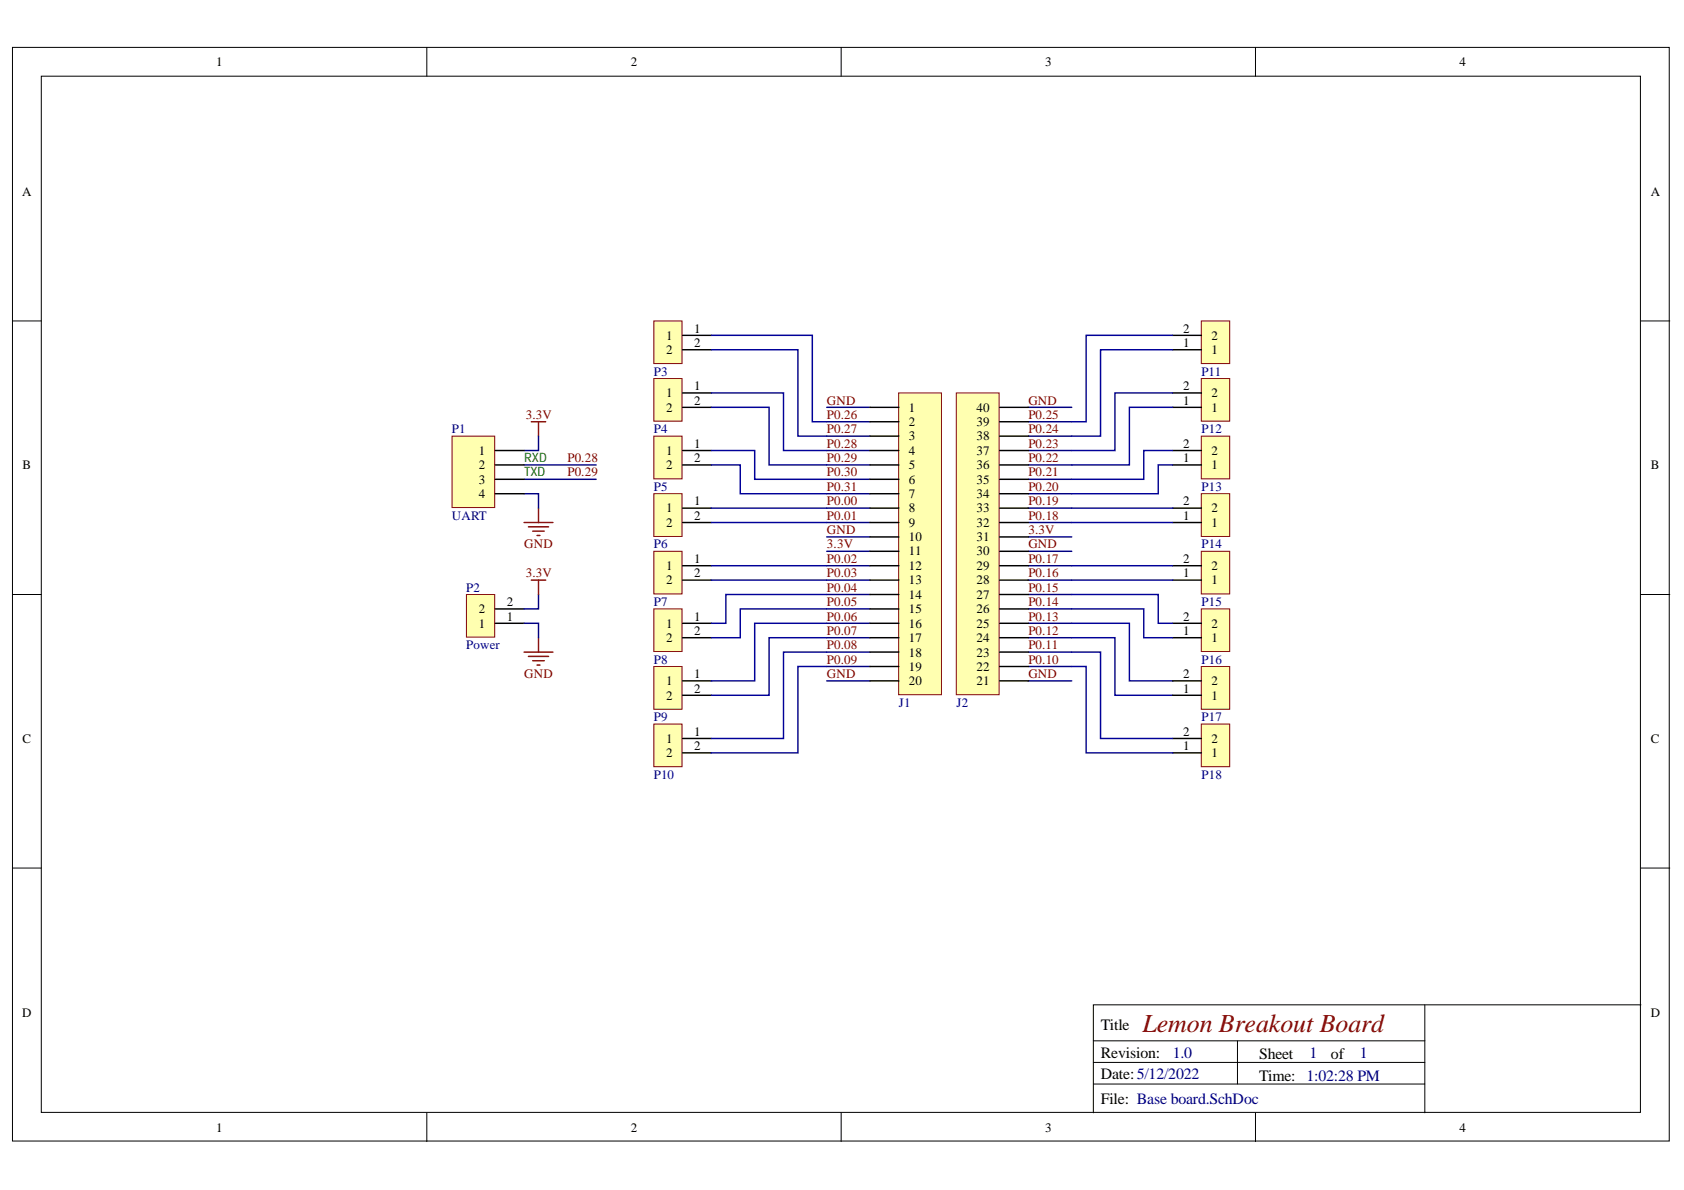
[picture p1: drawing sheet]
<svg xmlns="http://www.w3.org/2000/svg" width="297mm" height="210mm" viewBox="0 0 297 210" stroke-linecap="round" stroke-linejoin="round" font-family="sans-serif">
<defs><g id="words">
<text font-size="4.6" fill="#800000" x="201.5" y="182.1">Lemon Breakout Board</text>
<g font-size="2.8">
<text x="194.2" y="181.8">Title</text>
<text x="194.2" y="190.4">Date:5/12/2022</text>
<text x="194.2" y="186.6">Revision:</text>
<text x="222.1" y="186.8">Sheet</text>
<text x="222.1" y="190.6">Time: 1:02:28 PM</text>
<text x="234.8" y="186.8">of</text>
<text x="194.2" y="194.7">File: Base board.SchDoc</text>
</g>
<g font-size="2.8" fill="#000080">
<text x="206.9" y="186.6">1.0</text>
<text x="231" y="186.6">1</text>
<text x="239.8" y="186.6">1</text>
</g>
<g font-size="2.3">
<text x="38.2" y="11.7">1</text>
<text x="111.3" y="11.7">2</text>
<text x="184.3" y="11.7">3</text>
<text x="257.4" y="11.7">4</text>
<text x="3.9" y="34.5">A</text>
<text x="291.2" y="34.5">A</text>
<text x="117.5" y="59.9">1</text>
<text x="122.4" y="58.7">1</text>
<text x="208.7" y="58.7">2</text>
<text x="213.7" y="59.9">2</text>
<text x="117.5" y="62.5">2</text>
<text x="122.4" y="61.2">2</text>
<text x="208.7" y="61.2">1</text>
<text x="213.7" y="62.5">1</text>
<text x="117.5" y="70.1">1</text>
<text x="122.4" y="68.8">1</text>
<text x="122.4" y="71.4">2</text>
<text x="208.7" y="71.4">1</text>
<text x="208.7" y="68.8">2</text>
<text x="213.7" y="70.1">2</text>
<text x="117.5" y="72.6">2</text>
<text x="160.3" y="72.6">1</text>
<text x="160.3" y="75.2">2</text>
<text x="160.3" y="77.7">3</text>
<text x="172.3" y="77.7">38</text>
<text x="172.3" y="75.2">39</text>
<text x="172.3" y="72.6">40</text>
<text x="213.7" y="72.6">1</text>
<text x="4" y="82.8">B</text>
<text x="84.4" y="80.2">1</text>
<text x="84.4" y="82.8">2</text>
<text x="117.5" y="80.2">1</text>
<text x="117.5" y="82.8">2</text>
<text x="122.4" y="79">1</text>
<text x="122.4" y="81.5">2</text>
<text x="160.3" y="80.2">4</text>
<text x="160.3" y="82.8">5</text>
<text x="172.3" y="82.8">36</text>
<text x="172.3" y="80.2">37</text>
<text x="208.7" y="81.5">1</text>
<text x="208.7" y="79">2</text>
<text x="213.7" y="82.8">1</text>
<text x="213.7" y="80.2">2</text>
<text x="291.2" y="82.8">B</text>
<text x="84.4" y="85.3">3</text>
<text x="84.4" y="87.8">4</text>
<text x="122.4" y="89.1">1</text>
<text x="160.3" y="85.3">6</text>
<text x="160.3" y="87.8">7</text>
<text x="172.3" y="87.8">34</text>
<text x="172.3" y="85.3">35</text>
<text x="208.7" y="89.1">2</text>
<text x="117.5" y="90.4">1</text>
<text x="117.5" y="92.9">2</text>
<text x="122.4" y="91.6">2</text>
<text x="160.3" y="90.4">8</text>
<text x="160.3" y="92.9">9</text>
<text x="160.3" y="95.4">10</text>
<text x="172.3" y="95.4">31</text>
<text x="172.3" y="92.9">32</text>
<text x="172.3" y="90.4">33</text>
<text x="208.7" y="91.6">1</text>
<text x="213.7" y="92.9">1</text>
<text x="213.7" y="90.4">2</text>
<text x="117.5" y="100.5">1</text>
<text x="122.4" y="99.3">1</text>
<text x="122.4" y="101.8">2</text>
<text x="160.3" y="98">11</text>
<text x="160.3" y="100.5">12</text>
<text x="172.3" y="100.5">29</text>
<text x="172.3" y="98">30</text>
<text x="208.7" y="101.8">1</text>
<text x="208.7" y="99.3">2</text>
<text x="213.7" y="100.5">2</text>
<text x="89.4" y="106.9">2</text>
<text x="117.5" y="103.1">2</text>
<text x="160.3" y="103.1">13</text>
<text x="160.3" y="105.7">14</text>
<text x="172.3" y="105.7">27</text>
<text x="172.3" y="103.1">28</text>
<text x="213.7" y="103.1">1</text>
<text x="84.4" y="110.7">1</text>
<text x="84.4" y="108.2">2</text>
<text x="89.4" y="109.5">1</text>
<text x="117.5" y="110.7">1</text>
<text x="117.5" y="113.3">2</text>
<text x="122.4" y="109.5">1</text>
<text x="122.4" y="112">2</text>
<text x="160.3" y="108.2">15</text>
<text x="160.3" y="110.7">16</text>
<text x="160.3" y="113.3">17</text>
<text x="172.3" y="113.3">24</text>
<text x="172.3" y="110.7">25</text>
<text x="172.3" y="108.2">26</text>
<text x="208.7" y="112">1</text>
<text x="208.7" y="109.5">2</text>
<text x="213.7" y="113.3">1</text>
<text x="213.7" y="110.7">2</text>
<text x="122.4" y="119.6">1</text>
<text x="160.3" y="115.8">18</text>
<text x="160.3" y="118.4">19</text>
<text x="172.3" y="118.4">22</text>
<text x="172.3" y="115.8">23</text>
<text x="208.7" y="119.6">2</text>
<text x="117.5" y="120.9">1</text>
<text x="117.5" y="123.4">2</text>
<text x="122.4" y="122.2">2</text>
<text x="160.3" y="120.9">20</text>
<text x="172.3" y="120.9">21</text>
<text x="208.7" y="122.2">1</text>
<text x="213.7" y="123.4">1</text>
<text x="213.7" y="120.9">2</text>
<text x="4" y="131">C</text>
<text x="117.5" y="131">1</text>
<text x="122.4" y="129.8">1</text>
<text x="208.7" y="129.8">2</text>
<text x="213.7" y="131">2</text>
<text x="291.2" y="131">C</text>
<text x="117.5" y="133.6">2</text>
<text x="122.4" y="132.3">2</text>
<text x="208.7" y="132.3">1</text>
<text x="213.7" y="133.6">1</text>
<text x="3.9" y="179.3">D</text>
<text x="291.2" y="179.3">D</text>
<text x="38.2" y="199.6">1</text>
<text x="111.3" y="199.6">2</text>
<text x="184.3" y="199.6">3</text>
<text x="257.4" y="199.6">4</text>
</g>
<g font-size="2.3" fill="#000080">
<text x="115.3" y="66.3">P3</text>
<text x="211.9" y="66.3">P11</text>
<text x="79.7" y="76.4">P1</text>
<text x="115.3" y="76.4">P4</text>
<text x="211.9" y="76.4">P12</text>
<text x="115.3" y="86.6">P5</text>
<text x="211.9" y="86.6">P13</text>
<text x="79.7" y="91.6">UART</text>
<text x="115.3" y="96.7">P6</text>
<text x="211.9" y="96.7">P14</text>
<text x="82.2" y="104.4">P2</text>
<text x="115.3" y="106.9">P7</text>
<text x="211.9" y="106.9">P15</text>
<text x="82.2" y="114.6">Power</text>
<text x="115.3" y="117.1">P8</text>
<text x="211.9" y="117.1">P16</text>
<text x="158.5" y="124.7">J1</text>
<text x="168.7" y="124.7">J2</text>
<text x="115.3" y="127.2">P9</text>
<text x="211.9" y="127.2">P17</text>
<text x="115.3" y="137.4">P10</text>
<text x="211.9" y="137.4">P18</text>
</g>
<g font-size="2.3" fill="#800000">
<text x="145.9" y="71.4">GND</text>
<text x="181.4" y="71.4">GND</text>
<text x="92.7" y="73.9">3.3V</text>
<text x="145.9" y="73.9">P0.26</text>
<text x="145.9" y="76.4">P0.27</text>
<text x="181.4" y="76.4">P0.24</text>
<text x="181.4" y="73.9">P0.25</text>
<text x="100.1" y="81.5">P0.28</text>
<text x="145.9" y="79">P0.28</text>
<text x="145.9" y="81.5">P0.29</text>
<text x="181.4" y="81.5">P0.22</text>
<text x="181.4" y="79">P0.23</text>
<text x="100.1" y="84">P0.29</text>
<text x="145.9" y="89.1">P0.00</text>
<text x="145.9" y="84">P0.30</text>
<text x="145.9" y="86.6">P0.31</text>
<text x="181.4" y="89.1">P0.19</text>
<text x="181.4" y="86.6">P0.20</text>
<text x="181.4" y="84">P0.21</text>
<text x="145.9" y="91.6">P0.01</text>
<text x="145.9" y="94.2">GND</text>
<text x="181.4" y="91.6">P0.18</text>
<text x="181.4" y="94.2">3.3V</text>
<text x="92.5" y="96.7">GND</text>
<text x="92.7" y="101.8">3.3V</text>
<text x="145.9" y="96.7">3.3V</text>
<text x="145.9" y="101.8">P0.03</text>
<text x="145.9" y="99.3">P0.02</text>
<text x="181.4" y="99.3">P0.17</text>
<text x="181.4" y="101.8">P0.16</text>
<text x="181.4" y="96.7">GND</text>
<text x="145.9" y="106.9">P0.05</text>
<text x="145.9" y="104.4">P0.04</text>
<text x="181.4" y="106.9">P0.14</text>
<text x="181.4" y="104.4">P0.15</text>
<text x="145.9" y="109.5">P0.06</text>
<text x="145.9" y="112">P0.07</text>
<text x="181.4" y="112">P0.12</text>
<text x="181.4" y="109.5">P0.13</text>
<text x="92.5" y="119.6">GND</text>
<text x="145.9" y="119.6">GND</text>
<text x="145.9" y="114.6">P0.08</text>
<text x="145.9" y="117.1">P0.09</text>
<text x="181.4" y="119.6">GND</text>
<text x="181.4" y="117.1">P0.10</text>
<text x="181.4" y="114.6">P0.11</text>
</g>
<g font-size="2.3" fill="#060">
<text x="92.5" y="81.5">RXD</text>
<text x="92.5" y="84">TXD</text>
</g>
</g></defs>
<g fill="#fff" stroke="#000" stroke-width=".18">
<path d="M2.2 8.4h292.2v192.9h-292.2z"/>
<path d="M7.3 13.4h282.1v182.8h-282.1z"/>
</g>
<g fill="none" stroke="#000" stroke-width=".18">
<path d="M75.3 8.4v5M148.4 8.4v5M221.5 8.4v5M2.2 56.6h5.1M289.5 56.6h5M2.2 104.9h5.1M289.5 104.9h5M2.2 153.1h5.1M289.5 153.1h5M251.3 177.2v19.1M289.5 177.2h-96.6v19.1M75.3 196.3v5.1"/>
<path d="M148.4 196.3v5.1M192.9 183.6h58.4M192.9 191.2h58.4M192.9 187.4h58.4M218.3 183.6v7.6M221.5 196.3v5.1"/>
</g>
<path d="M93.7 74.4h2.6M95 74.4v2.5M92.4 92.2h5.1M93.2 92.9h3.6M94 93.7h2M94.7 94.5h.5M95 89.6v2.6" fill="none" stroke="#800000" stroke-width=".25"/>
<path d="M95 76.9v2.6h-2.6M92.4 87.1h2.6v2.5M92.4 82h12.8M92.4 84.5h12.8" fill="none" stroke="#000080" stroke-width=".25"/>
<path d="M79.7 76.9h7.6v12.6h-7.6z" fill="#ffffb0" stroke="#800000" stroke-width=".18"/>
<path d="M87.4 79.5h5M87.4 82h5M87.4 84.5h5M87.4 87.1h5" fill="none" stroke="#000" stroke-width=".25"/>
<g fill="none" stroke="#000080" stroke-width=".25">
<path d="M145.8 71.8h7.7M145.8 74.4h7.7M145.8 76.9h7.7M145.8 79.5h7.7M181.4 71.8h7.6M181.4 74.4h7.6M181.4 76.9h7.6M181.4 79.5h7.6M145.8 82h7.7M145.8 84.5h7.7M145.8 87.1h7.7M145.8 89.6h7.7"/>
<path d="M145.8 92.2h7.7M145.8 94.7h7.7M145.8 97.2h7.7M145.8 99.8h7.7M181.4 82h7.6M181.4 84.5h7.6M181.4 87.1h7.6M181.4 89.6h7.6M181.4 92.2h7.6M181.4 94.7h7.6M181.4 97.2h7.6M181.4 99.8h7.6"/>
<path d="M145.8 102.3h7.7M145.8 104.9h7.7M145.8 107.4h7.7M145.8 109.9h7.7M145.8 112.5h7.7M145.8 115h7.7M145.8 117.6h7.7M181.4 102.3h7.6M181.4 104.9h7.6M181.4 107.4h7.6M181.4 109.9h7.6M181.4 112.5h7.6"/>
<path d="M181.4 115h7.6M181.4 117.6h7.6M145.8 120.1h7.7M181.4 120.1h7.6"/>
</g>
<path d="M158.5 69.3h7.6v53.2h-7.6z" fill="#ffffb0" stroke="#800000" stroke-width=".18"/>
<g fill="none" stroke="#000" stroke-width=".25">
<path d="M153.5 71.8h5M153.5 74.4h5M153.5 76.9h5M153.5 79.5h5M153.5 82h5M153.5 84.5h5M153.5 87.1h5M153.5 89.6h5M153.5 92.2h5M153.5 94.7h5M153.5 97.2h5M153.5 99.8h5"/>
<path d="M153.5 102.3h5M153.5 104.9h5M153.5 107.4h5M153.5 109.9h5M153.5 112.5h5M153.5 115h5M153.5 117.6h5M153.5 120.1h5"/>
</g>
<path d="M168.7 69.3h7.5v53.2h-7.5z" fill="#ffffb0" stroke="#800000" stroke-width=".18"/>
<g fill="none" stroke="#000" stroke-width=".25">
<path d="M176.3 79.5h5.1M176.3 76.9h5.1M176.3 74.4h5.1M176.3 71.8h5.1M176.3 99.8h5.1M176.3 97.2h5.1M176.3 94.7h5.1M176.3 92.2h5.1M176.3 89.6h5.1M176.3 87.1h5.1M176.3 84.5h5.1M176.3 82h5.1"/>
<path d="M176.3 117.6h5.1M176.3 115h5.1M176.3 112.5h5.1M176.3 109.9h5.1M176.3 107.4h5.1M176.3 104.9h5.1M176.3 102.3h5.1M176.3 120.1h5.1"/>
</g>
<path d="M82.3 104.9h5v7.5h-5z" fill="#ffffb0" stroke="#800000" stroke-width=".18"/>
<path d="M87.4 109.9h5M87.4 107.4h5" fill="none" stroke="#000" stroke-width=".25"/>
<path d="M92.4 115h5.1M93.2 115.8h3.6M93.7 102.3h2.6M94 116.5h2M94.7 117.3h.5M95 102.3v2.6M95 112.5v2.5" fill="none" stroke="#800000" stroke-width=".25"/>
<path d="M92.4 109.9h2.6v2.6M95 104.9v2.5h-2.6" fill="none" stroke="#000080" stroke-width=".25"/>
<path d="M115.3 56.6h5v7.5h-5z" fill="#ffffb0" stroke="#800000" stroke-width=".18"/>
<path d="M120.4 59.2h5.1M120.4 61.7h5.1" fill="none" stroke="#000" stroke-width=".25"/>
<path d="M115.3 66.8h5v7.5h-5z" fill="#ffffb0" stroke="#800000" stroke-width=".18"/>
<path d="M120.4 69.3h5.1M120.4 71.8h5.1" fill="none" stroke="#000" stroke-width=".25"/>
<path d="M115.3 76.9h5v7.6h-5z" fill="#ffffb0" stroke="#800000" stroke-width=".18"/>
<path d="M120.4 79.5h5.1M120.4 82h5.1" fill="none" stroke="#000" stroke-width=".25"/>
<path d="M115.3 87.1h5v7.5h-5z" fill="#ffffb0" stroke="#800000" stroke-width=".18"/>
<path d="M120.4 89.6h5.1M120.4 92.2h5.1" fill="none" stroke="#000" stroke-width=".25"/>
<path d="M115.3 97.2h5v7.6h-5z" fill="#ffffb0" stroke="#800000" stroke-width=".18"/>
<path d="M120.4 99.8h5.1M120.4 102.3h5.1" fill="none" stroke="#000" stroke-width=".25"/>
<path d="M115.3 107.4h5v7.5h-5z" fill="#ffffb0" stroke="#800000" stroke-width=".18"/>
<path d="M120.4 109.9h5.1M120.4 112.5h5.1" fill="none" stroke="#000" stroke-width=".25"/>
<path d="M115.3 117.6h5v7.5h-5z" fill="#ffffb0" stroke="#800000" stroke-width=".18"/>
<path d="M120.4 120.1h5.1M120.4 122.6h5.1" fill="none" stroke="#000" stroke-width=".25"/>
<path d="M115.3 127.7h5v7.5h-5z" fill="#ffffb0" stroke="#800000" stroke-width=".18"/>
<path d="M120.4 130.3h5.1M120.4 132.8h5.1" fill="none" stroke="#000" stroke-width=".25"/>
<path d="M211.9 56.6h5v7.5h-5z" fill="#ffffb0" stroke="#800000" stroke-width=".18"/>
<path d="M206.8 59.2h5.1M206.8 61.7h5.1" fill="none" stroke="#000" stroke-width=".25"/>
<path d="M211.9 66.8h5v7.5h-5z" fill="#ffffb0" stroke="#800000" stroke-width=".18"/>
<path d="M206.8 71.8h5.1M206.8 69.3h5.1" fill="none" stroke="#000" stroke-width=".25"/>
<path d="M211.9 76.9h5v7.6h-5z" fill="#ffffb0" stroke="#800000" stroke-width=".18"/>
<path d="M206.8 79.5h5.1M206.8 82h5.1" fill="none" stroke="#000" stroke-width=".25"/>
<path d="M211.9 87.1h5v7.5h-5z" fill="#ffffb0" stroke="#800000" stroke-width=".18"/>
<path d="M206.8 92.2h5.1M206.8 89.6h5.1" fill="none" stroke="#000" stroke-width=".25"/>
<path d="M211.9 97.2h5v7.6h-5z" fill="#ffffb0" stroke="#800000" stroke-width=".18"/>
<path d="M206.8 99.8h5.1M206.8 102.3h5.1" fill="none" stroke="#000" stroke-width=".25"/>
<path d="M211.9 107.4h5v7.5h-5z" fill="#ffffb0" stroke="#800000" stroke-width=".18"/>
<path d="M206.8 112.5h5.1M206.8 109.9h5.1" fill="none" stroke="#000" stroke-width=".25"/>
<g fill="none" stroke="#009" stroke-width=".25">
<path d="M125.5 59.2h17.8v15.2h2.5M206.8 59.2h-15.2v15.2h-2.6M125.5 61.7h15.2v15.2h5.1M125.5 69.3h12.7v10.2h7.6M125.5 71.8h10.2v10.2h10.1M125.5 79.5h7.6v5h12.7M206.8 79.5h-5v5h-12.8M206.8 71.8h-7.6v10.2h-10.2M206.8 69.3h-10.1v10.2h-7.7M206.8 61.7h-12.7v15.2h-5.1M125.5 82h5.1v5.1h15.2M125.5 89.6h20.3"/>
<path d="M125.5 92.2h20.3M125.5 99.8h20.3M189 89.6h17.8M189 92.2h17.8M189 99.8h17.8M206.8 82h-2.5v5.1h-15.3M125.5 102.3h20.3M145.8 104.9h-17.8v5h-2.5M145.8 107.4h-15.2v5.1h-5.1M145.8 109.9h-12.7v10.2h-7.6M145.8 112.5h-10.1v10.1h-10.2M145.8 115h-7.6v15.3h-12.7"/>
<path d="M145.8 117.6h-5.1v15.2h-15.2M189 104.9h15.3v5h2.5M189 107.4h12.8v5.1h5M189 109.9h10.2v10.2h7.6M189 112.5h7.7v10.1h10.1M189 102.3h17.8"/>
</g>
<path d="M211.9 117.6h5v7.5h-5z" fill="#ffffb0" stroke="#800000" stroke-width=".18"/>
<path d="M206.8 122.6h5.1M206.8 120.1h5.1" fill="none" stroke="#000" stroke-width=".25"/>
<path d="M211.9 127.7h5v7.5h-5z" fill="#ffffb0" stroke="#800000" stroke-width=".18"/>
<path d="M206.8 132.8h5.1M206.8 130.3h5.1" fill="none" stroke="#000" stroke-width=".25"/>
<path d="M189 115h5.1v15.3h12.7M189 117.6h2.6v15.2h15.2" fill="none" stroke="#009" stroke-width=".25"/>
<use href="#words"/>
</svg>
